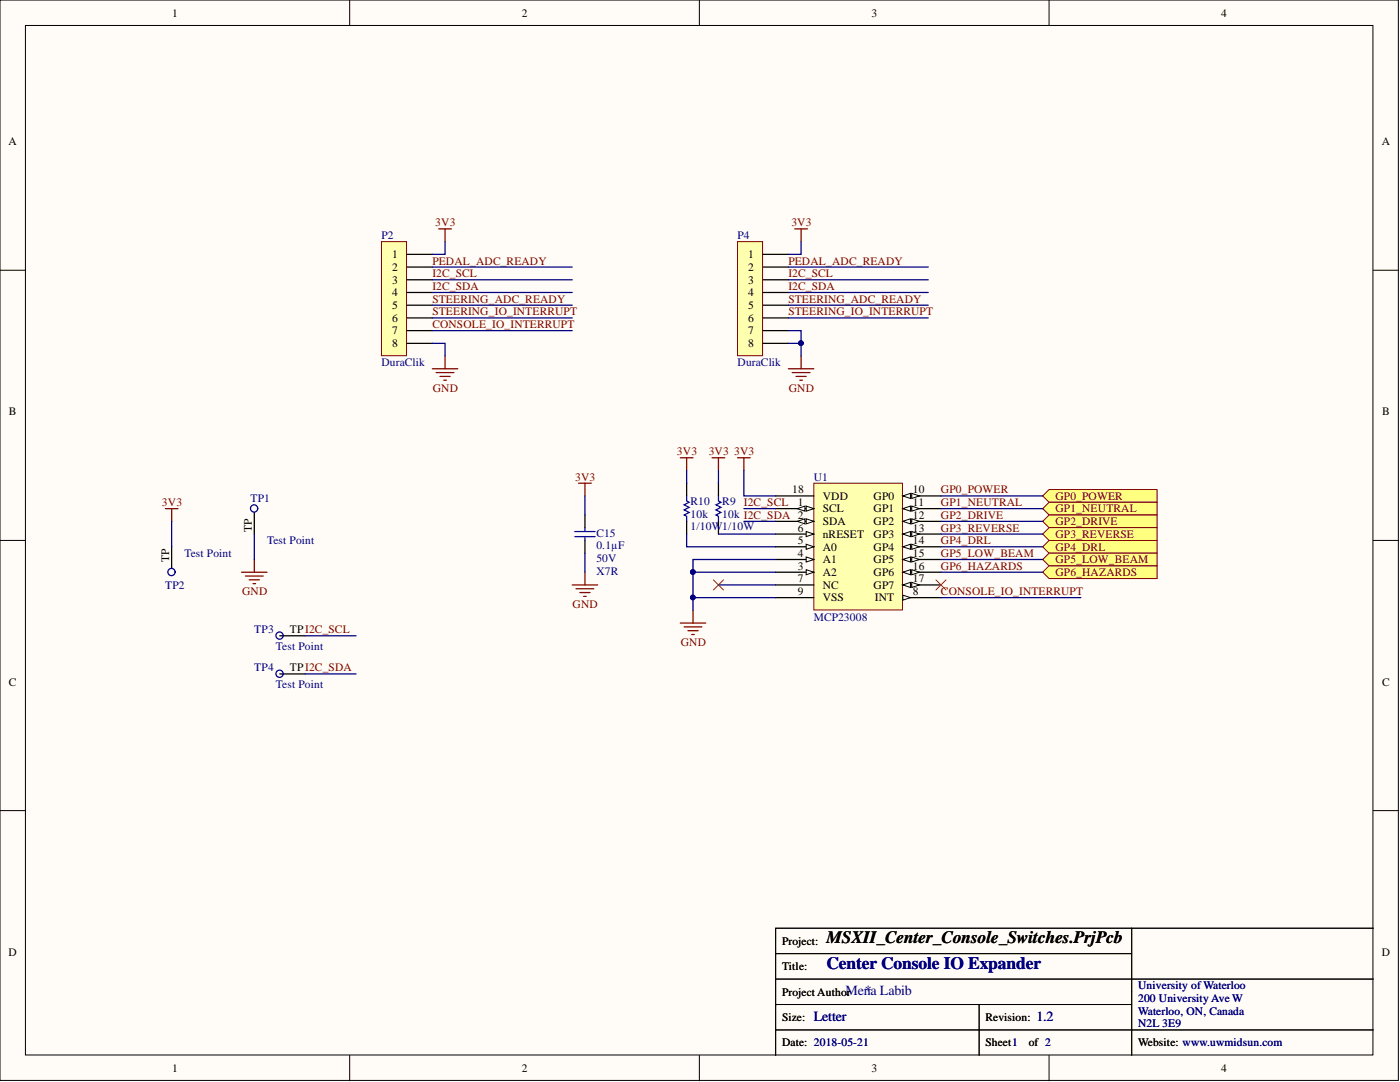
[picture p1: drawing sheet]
<svg xmlns="http://www.w3.org/2000/svg" width="279mm" height="216mm" viewBox="0 0 279 216" stroke-linecap="round" stroke-linejoin="round" font-family="sans-serif">
<defs><g id="words">
<text font-size="3.5" x="165" y="188.3">MSXII_Center_Console_Switches.PrjPcb</text>
<text font-size="3.5" fill="#000080" x="165" y="193.3">Center Console IO Expander</text>
<g font-size="2.8" fill="#000080">
<text x="162.4" y="203.7">Letter</text>
<text x="168.8" y="198.6">Men*a Labib</text>
<text x="206.8" y="203.7">1.2</text>
</g>
<g font-size="2.3">
<text x="34.3" y="3.3">1</text>
<text x="104.1" y="3.3">2</text>
<text x="173.9" y="3.3">3</text>
<text x="243.7" y="3.3">4</text>
<text x="1.7" y="29">A</text>
<text x="275.8" y="29">A</text>
<text x="78.2" y="51.5">1</text>
<text x="149.3" y="51.5">1</text>
<text x="78.2" y="54">2</text>
<text x="78.2" y="56.6">3</text>
<text x="78.2" y="59.1">4</text>
<text x="149.3" y="54">2</text>
<text x="149.3" y="56.6">3</text>
<text x="149.3" y="59.1">4</text>
<text x="78.2" y="61.7">5</text>
<text x="78.2" y="64.2">6</text>
<text x="149.3" y="61.7">5</text>
<text x="149.3" y="64.2">6</text>
<text x="78.2" y="66.7">7</text>
<text x="78.2" y="69.3">8</text>
<text x="149.3" y="66.7">7</text>
<text x="149.3" y="69.3">8</text>
<text x="1.8" y="82.9">B</text>
<text x="275.8" y="82.9">B</text>
<text x="158.1" y="98.4">18</text>
<text x="159.2" y="101">1</text>
<text x="164.2" y="99.7">VDD</text>
<text x="174.3" y="99.7">GP0</text>
<text x="182.2" y="101">11</text>
<text x="182.2" y="98.4">10</text>
<text x="50.2" y="106.2" transform="rotate(-90 50.2 106.2)">TP</text>
<text x="159.2" y="106.1">6</text>
<text x="164.2" y="107.3">nRESET</text>
<text x="164.2" y="102.3">SCL</text>
<text x="164.2" y="104.8">SDA</text>
<text x="174.3" y="107.3">GP3</text>
<text x="174.3" y="104.8">GP2</text>
<text x="174.3" y="102.3">GP1</text>
<text x="182.2" y="106.1">13</text>
<text x="182.2" y="103.5">12</text>
<text x="33.8" y="112.1" transform="rotate(-90 33.8 112.1)">TP</text>
<text x="159.2" y="113.7">3</text>
<text x="159.2" y="111.1">4</text>
<text x="159.2" y="108.6">5</text>
<text x="164.2" y="112.4">A1</text>
<text x="164.2" y="109.9">A0</text>
<text x="174.3" y="112.4">GP5</text>
<text x="174.3" y="109.9">GP4</text>
<text x="182.2" y="113.7">16</text>
<text x="182.2" y="111.1">15</text>
<text x="182.2" y="108.6">14</text>
<text x="159.2" y="118.7">9</text>
<text x="159.2" y="116.2">7</text>
<text x="164.2" y="114.9">A2</text>
<text x="164.2" y="117.5">NC</text>
<text x="174.3" y="117.5">GP7</text>
<text x="174.3" y="114.9">GP6</text>
<text x="182.2" y="116.2">17</text>
<text x="182.2" y="118.7">8</text>
<text x="164.2" y="120">VSS</text>
<text x="174.6" y="120">INT</text>
<text x="57.9" y="126.4">TPI2C_SCL</text>
<text x="1.8" y="136.8">C</text>
<text x="57.9" y="134">TPI2C_SDA</text>
<text x="275.8" y="136.8">C</text>
<text x="1.7" y="190.7">D</text>
<text x="156.1" y="188.5">Project:</text>
<text x="275.8" y="190.7">D</text>
<text x="156.1" y="193.6">Title:</text>
<text x="156.1" y="203.7">Size:</text>
<text x="156.1" y="198.7">Project Author</text>
<text x="196.7" y="203.7">Revision:</text>
<text x="156.1" y="208.8">Date: 2018-05-21</text>
<text x="196.7" y="208.8">Sheet1</text>
<text x="205.3" y="208.8">of 2</text>
<text x="227.1" y="208.8">Website: www.uwmidsun.com</text>
<text x="34.3" y="213.9">1</text>
<text x="104.1" y="213.9">2</text>
<text x="173.9" y="213.9">3</text>
<text x="243.7" y="213.9">4</text>
</g>
<g font-size="2.3" fill="#000080">
<text x="76.1" y="47.7">P2</text>
<text x="147.2" y="47.7">P4</text>
<text x="76.1" y="73.1">DuraClik</text>
<text x="147.2" y="73.1">DuraClik</text>
<text x="162.4" y="95.9">U1</text>
<text x="50" y="100.2">TP1</text>
<text x="137.8" y="100.7">R10</text>
<text x="144.1" y="100.7">R9</text>
<text x="119" y="107.1">C15</text>
<text x="137.8" y="103.3">10k</text>
<text x="137.8" y="105.8">1/10W1/10W</text>
<text x="144.1" y="103.3">10k I2C_SDA 2</text>
<text x="36.8" y="111.1">Test Point</text>
<text x="53.3" y="108.6">Test Point</text>
<text x="119" y="109.6">0.1µF</text>
<text x="119" y="112.1">50V</text>
<text x="33" y="117.5">TP2</text>
<text x="119" y="114.7">X7R</text>
<text x="162.4" y="123.8">MCP23008</text>
<text x="50.8" y="126.4">TP3</text>
<text x="55.1" y="129.7">Test Point</text>
<text x="50.8" y="134">TP4</text>
<text x="55.1" y="137.3">Test Point</text>
<text x="227.1" y="197.4">University of Waterloo</text>
<text x="227.1" y="199.9">200 University Ave W</text>
<text x="227.1" y="202.5">Waterloo, ON, Canada</text>
<text x="227.1" y="205">N2L 3E9</text>
</g>
<g font-size="2.3" fill="#800000">
<text x="86.9" y="45.2">3V3</text>
<text x="157.9" y="45.2">3V3</text>
<text x="86.3" y="52.8">PEDAL_ADC_READY</text>
<text x="157.3" y="52.8">PEDAL_ADC_READY</text>
<text x="86.3" y="55.3">I2C_SCL</text>
<text x="86.3" y="57.9">I2C_SDA</text>
<text x="157.3" y="55.3">I2C_SCL</text>
<text x="157.3" y="57.9">I2C_SDA</text>
<text x="86.3" y="60.4">STEERING_ADC_READY</text>
<text x="86.3" y="62.9">STEERING_IO_INTERRUPT</text>
<text x="86.3" y="65.5">CONSOLE_IO_INTERRUPT</text>
<text x="157.3" y="60.4">STEERING_ADC_READY</text>
<text x="157.3" y="62.9">STEERING_IO_INTERRUPT</text>
<text x="86.4" y="78.2">GND</text>
<text x="157.4" y="78.2">GND</text>
<text x="114.8" y="95.9">3V3</text>
<text x="135.1" y="90.8">3V3</text>
<text x="141.4" y="90.8">3V3</text>
<text x="146.5" y="90.8">3V3</text>
<text x="32.3" y="101">3V3</text>
<text x="148.5" y="101">I2C_SCL</text>
<text x="187.8" y="98.4">GP0_POWER</text>
<text x="187.8" y="101">GP1_NEUTRAL</text>
<text x="210.6" y="99.7">GP0_POWER</text>
<text x="187.8" y="103.5">GP2_DRIVE</text>
<text x="187.8" y="106.1">GP3_REVERSE</text>
<text x="210.6" y="102.3">GP1_NEUTRAL</text>
<text x="210.6" y="104.8">GP2_DRIVE</text>
<text x="210.6" y="107.3">GP3_REVERSE</text>
<text x="187.8" y="108.6">GP4_DRL</text>
<text x="187.8" y="111.1">GP5_LOW_BEAM</text>
<text x="187.8" y="113.7">GP6_HAZARDS</text>
<text x="210.6" y="109.9">GP4_DRL</text>
<text x="210.6" y="112.4">GP5_LOW_BEAM</text>
<text x="48.3" y="118.7">GND</text>
<text x="187.8" y="118.7">CONSOLE_IO_INTERRUPT</text>
<text x="210.6" y="114.9">GP6_HAZARDS</text>
<text x="114.3" y="121.3">GND</text>
<text x="135.9" y="128.9">GND</text>
</g>
</g></defs>
<g fill="#fffcf8" stroke="#000" stroke-width=".2">
<path d="M0 0h279.1v215.6h-279.1z"/>
<path d="M5.1 5.1h268.9v205.4h-268.9z"/>
</g>
<g fill="none" stroke="#000" stroke-width=".2">
<path d="M69.8 0v5.1M139.6 0v5.1M209.4 0v5.1M0 53.9h5.1M274.1 53.9h5M0 107.8h5.1M274.1 107.8h5M0 161.7h5.1M274.1 161.7h5M154.8 195.4h119.3M154.8 190.3h71.1M225.9 185.2h-71.1v25.4"/>
<path d="M225.9 185.2v25.4M225.9 185.2h48.2M69.8 210.6v5.1M139.6 210.6v5.1M154.8 200.4h71.1M154.8 205.5h119.3M195.4 200.4v10.2M209.4 210.6v5.1"/>
</g>
<path d="M162.4 96.4h17.7v25.3h-17.7z" fill="#ffffb0" stroke="#800000" stroke-width=".2"/>
<path d="M154.8 99h7.6M180.2 116.7h7.6" fill="none" stroke="#000" stroke-width=".25"/>
<path d="M180.2 116.7l1.5-.5v1z" fill="#fffcf8"/>
<path d="M180.2 116.7l1.5-.5v1z" fill="none" stroke="#000" stroke-width=".2"/>
<path d="M182 116.2l1.5 .5-1.5 .5z" fill="#fffcf8"/>
<path d="M182 116.2l1.5 .5-1.5 .5z" fill="none" stroke="#000" stroke-width=".2"/>
<path d="M180.2 114.2h7.6" fill="none" stroke="#000" stroke-width=".25"/>
<path d="M180.2 114.2l1.5-.5v1z" fill="#fffcf8"/>
<path d="M180.2 114.2l1.5-.5v1z" fill="none" stroke="#000" stroke-width=".2"/>
<path d="M182 113.7l1.5 .5-1.5 .5z" fill="#fffcf8"/>
<path d="M182 113.7l1.5 .5-1.5 .5z" fill="none" stroke="#000" stroke-width=".2"/>
<path d="M180.2 111.6h7.6" fill="none" stroke="#000" stroke-width=".25"/>
<path d="M180.2 111.6l1.5-.5v1z" fill="#fffcf8"/>
<path d="M180.2 111.6l1.5-.5v1z" fill="none" stroke="#000" stroke-width=".2"/>
<path d="M182 111.1l1.5 .5-1.5 .5z" fill="#fffcf8"/>
<path d="M182 111.1l1.5 .5-1.5 .5z" fill="none" stroke="#000" stroke-width=".2"/>
<path d="M180.2 109.1h7.6" fill="none" stroke="#000" stroke-width=".25"/>
<path d="M180.2 109.1l1.5-.5v1z" fill="#fffcf8"/>
<path d="M180.2 109.1l1.5-.5v1z" fill="none" stroke="#000" stroke-width=".2"/>
<path d="M182 108.6l1.5 .5-1.5 .5z" fill="#fffcf8"/>
<path d="M182 108.6l1.5 .5-1.5 .5z" fill="none" stroke="#000" stroke-width=".2"/>
<path d="M180.2 106.6h7.6" fill="none" stroke="#000" stroke-width=".25"/>
<path d="M180.2 106.6l1.5-.5v1z" fill="#fffcf8"/>
<path d="M180.2 106.6l1.5-.5v1z" fill="none" stroke="#000" stroke-width=".2"/>
<path d="M182 106.1l1.5 .5-1.5 .5z" fill="#fffcf8"/>
<path d="M182 106.1l1.5 .5-1.5 .5z" fill="none" stroke="#000" stroke-width=".2"/>
<path d="M180.2 104h7.6" fill="none" stroke="#000" stroke-width=".25"/>
<path d="M180.2 104l1.5-.5v1z" fill="#fffcf8"/>
<path d="M180.2 104l1.5-.5v1z" fill="none" stroke="#000" stroke-width=".2"/>
<path d="M182 103.5l1.5 .5-1.5 .5z" fill="#fffcf8"/>
<path d="M182 103.5l1.5 .5-1.5 .5z" fill="none" stroke="#000" stroke-width=".2"/>
<path d="M180.2 101.5h7.6" fill="none" stroke="#000" stroke-width=".25"/>
<path d="M180.2 101.5l1.5-.5v1z" fill="#fffcf8"/>
<path d="M180.2 101.5l1.5-.5v1z" fill="none" stroke="#000" stroke-width=".2"/>
<path d="M182 101l1.5 .5-1.5 .5z" fill="#fffcf8"/>
<path d="M182 101l1.5 .5-1.5 .5z" fill="none" stroke="#000" stroke-width=".2"/>
<path d="M180.2 99h7.6" fill="none" stroke="#000" stroke-width=".25"/>
<path d="M180.2 99l1.5-.6v1.1z" fill="#fffcf8"/>
<path d="M180.2 99l1.5-.6v1.1z" fill="none" stroke="#000" stroke-width=".2"/>
<path d="M182 98.4l1.5 .6-1.5 .5z" fill="#fffcf8"/>
<path d="M182 98.4l1.5 .6-1.5 .5z" fill="none" stroke="#000" stroke-width=".2"/>
<path d="M180.2 119.3h7.6" fill="none" stroke="#000" stroke-width=".25"/>
<path d="M180.2 118.7l1.5 .6-1.5 .5z" fill="#fffcf8"/>
<path d="M180.2 118.7l1.5 .6-1.5 .5z" fill="none" stroke="#000" stroke-width=".2"/>
<path d="M154.8 119.3h7.6M154.8 114.2h7.6" fill="none" stroke="#000" stroke-width=".25"/>
<path d="M160.9 113.7l1.5 .5-1.5 .5z" fill="#fffcf8"/>
<path d="M160.9 113.7l1.5 .5-1.5 .5z" fill="none" stroke="#000" stroke-width=".2"/>
<path d="M154.8 111.6h7.6" fill="none" stroke="#000" stroke-width=".25"/>
<path d="M160.9 111.1l1.5 .5-1.5 .5z" fill="#fffcf8"/>
<path d="M160.9 111.1l1.5 .5-1.5 .5z" fill="none" stroke="#000" stroke-width=".2"/>
<path d="M154.8 106.6h7.6" fill="none" stroke="#000" stroke-width=".25"/>
<path d="M160.9 106.1l1.5 .5-1.5 .5z" fill="#fffcf8"/>
<path d="M160.9 106.1l1.5 .5-1.5 .5z" fill="none" stroke="#000" stroke-width=".2"/>
<path d="M154.8 116.7h7.6M154.8 101.5h7.6" fill="none" stroke="#000" stroke-width=".25"/>
<path d="M160.9 101l1.5 .5-1.5 .5z" fill="#fffcf8"/>
<path d="M160.9 101l1.5 .5-1.5 .5z" fill="none" stroke="#000" stroke-width=".2"/>
<path d="M159.1 101.5l1.5-.5v1z" fill="#fffcf8"/>
<path d="M159.1 101.5l1.5-.5v1z" fill="none" stroke="#000" stroke-width=".2"/>
<path d="M154.8 104h7.6" fill="none" stroke="#000" stroke-width=".25"/>
<path d="M160.9 103.5l1.5 .5-1.5 .5z" fill="#fffcf8"/>
<path d="M160.9 103.5l1.5 .5-1.5 .5z" fill="none" stroke="#000" stroke-width=".2"/>
<path d="M159.1 104l1.5-.5v1z" fill="#fffcf8"/>
<path d="M159.1 104l1.5-.5v1z" fill="none" stroke="#000" stroke-width=".2"/>
<path d="M154.8 109.1h7.6" fill="none" stroke="#000" stroke-width=".25"/>
<path d="M160.9 108.6l1.5 .5-1.5 .5z" fill="#fffcf8"/>
<path d="M160.9 108.6l1.5 .5-1.5 .5z" fill="none" stroke="#000" stroke-width=".2"/>
<g fill="none" stroke="#800000" stroke-width=".25">
<path d="M115.5 96.4h2.5M116.7 96.4v2.6M142.1 91.3h2.5M143.4 91.3v2.6M147.2 91.3h2.5M148.5 91.3v2.6M33 101.5h2.5M34.3 101.5v2.5M114.2 116.7h5.1M115 117.5h3.5M115.7 118.2h2.1M116.5 119h.5"/>
<path d="M116.7 114.2v2.5M135.8 124.3h5M136.5 125.1h3.6M137.3 125.8h2M138.1 126.6h.5M138.3 121.8v2.5"/>
</g>
<path d="M142.4 115.7l2 2M144.4 115.7l-2 2M186.8 115.7l2 2M188.8 115.7l-2 2" fill="none" stroke="#f00" stroke-width=".2"/>
<path d="M143.4 99v1l.5 .2-1 .5 1 .5-1 .5 1 .6-1 .5 .5 .2v1M114.7 107.1h4.1M114.7 106.1h4.1M116.7 105.3v.8M116.7 107.1v.7" fill="none" stroke="#00f" stroke-width=".25"/>
<path d="M143.4 96.4v2.6M34.3 109.1v5.1M116.7 102.8v2.5M116.7 107.8v2.6M143.4 104v2.6" fill="none" stroke="#000" stroke-width=".25"/>
<circle cx="34.2" cy="114.1" r=".72" fill="#fffcf8" stroke="#000080" stroke-width=".25"/>
<path d="M50.8 101.5v5.1M55.8 126.9h5.1M55.8 134.5h5.1" fill="none" stroke="#000" stroke-width=".25"/>
<g fill="none" stroke="#000080" stroke-width=".25">
<circle cx="55.8" cy="134.4" r=".72"/>
<circle cx="55.8" cy="126.8" r=".72"/>
</g>
<circle cx="50.7" cy="101.5" r=".72" fill="#fffcf8" stroke="#000080" stroke-width=".25"/>
<path d="M48.2 114.2h5.1M49 114.9h3.5M49.7 115.7h2.1M50.5 116.5h.5M50.8 111.6v2.6" fill="none" stroke="#800000" stroke-width=".25"/>
<g fill="#ffff80" stroke="#800000" stroke-width=".2">
<path d="M208.1 99l1.3-1.3h21.5v2.5h-21.5z" fill-rule="evenodd"/>
<path d="M208.1 101.5l1.3-1.3h21.5v2.6h-21.5z" fill-rule="evenodd"/>
<path d="M208.1 104l1.3-1.2h21.5v2.5h-21.5z" fill-rule="evenodd"/>
<path d="M208.1 109.1l1.3-1.3h21.5v2.6h-21.5z" fill-rule="evenodd"/>
<path d="M208.1 111.6l1.3-1.2h21.5v2.5h-21.5z" fill-rule="evenodd"/>
<path d="M208.1 114.2l1.3-1.3h21.5v2.5h-21.5z" fill-rule="evenodd"/>
<path d="M208.1 106.6l1.3-1.3h21.5v2.5h-21.5z" fill-rule="evenodd"/>
</g>
<path d="M137 99v1l.5 .2-1 .5 1 .5-1 .5 1 .6-1 .5 .5 .2v1" fill="none" stroke="#00f" stroke-width=".25"/>
<path d="M137 96.4v2.6M137 104v2.6" fill="none" stroke="#000" stroke-width=".25"/>
<path d="M135.8 91.3h2.5M137 91.3v2.6" fill="none" stroke="#800000" stroke-width=".25"/>
<path d="M76.1 48.2h5v22.8h-5z" fill="#ffffb0" stroke="#800000" stroke-width=".2"/>
<path d="M81.2 50.8h5.1M81.2 53.3h5.1M81.2 55.8h5.1M81.2 58.4h5.1M81.2 60.9h5.1M81.2 63.4h5.1M81.2 66h5.1M81.2 68.5h5.1" fill="none" stroke="#000" stroke-width=".25"/>
<path d="M147.2 48.2h5v22.8h-5z" fill="#ffffb0" stroke="#800000" stroke-width=".2"/>
<path d="M152.3 50.8h5M152.3 53.3h5M152.3 55.8h5M152.3 58.4h5M152.3 60.9h5M152.3 63.4h5M152.3 66h5M152.3 68.5h5" fill="none" stroke="#000" stroke-width=".25"/>
<g fill="none" stroke="#000080" stroke-width=".25">
<path d="M86.3 53.3h27.9M86.3 55.8h27.9M86.3 58.4h27.9M88.8 48.2v2.6h-2.5M157.3 53.3h28M157.3 55.8h28M157.3 58.4h28M159.9 48.2v2.6h-2.6M86.3 68.5h2.5v2.5M86.3 60.9h27.9M86.3 63.4h27.9M86.3 66h27.9"/>
<path d="M157.3 68.5h2.6v2.5M157.3 66h2.6v2.5M157.3 60.9h28M157.3 63.4h28M116.7 99v3.8M137 93.9v2.5M143.4 93.9v2.5M148.5 93.9v5.1h6.3M187.8 99h20.3M34.3 104v5.1M50.8 106.6v5M116.7 110.4v3.8"/>
<path d="M137 106.6v2.5h17.8M138.3 114.2v5.1h16.5M138.3 119.3v2.5M143.4 116.7h11.4M143.4 106.6h11.4M148.5 101.5h6.3M148.5 104h6.3M154.8 111.6h-16.5v2.6h16.5M187.8 106.6h20.3M187.8 101.5h20.3M187.8 104h20.3M187.8 109.1h20.3"/>
<path d="M187.8 111.6h20.3M187.8 114.2h20.3M187.8 119.3h27.9M60.9 126.9h10.2M60.9 134.5h10.2"/>
</g>
<g fill="#000080" stroke="#000080" stroke-width=".2">
<circle cx="138.3" cy="114.1" r=".47"/>
<circle cx="138.3" cy="119.2" r=".47"/>
<circle cx="159.8" cy="68.5" r=".47"/>
</g>
<g fill="none" stroke="#800000" stroke-width=".25">
<path d="M87.6 45.7h2.5M88.8 45.7v2.5M158.6 45.7h2.5M159.9 45.7v2.5M86.3 73.6h5.1M87 74.3h3.6M87.8 75.1h2M88.6 75.9h.5M88.8 71v2.6M157.3 73.6h5.1M158.1 74.3h3.6M158.9 75.1h2"/>
<path d="M159.6 75.9h.5M159.9 71v2.6"/>
</g>
<use href="#words"/>
</svg>
